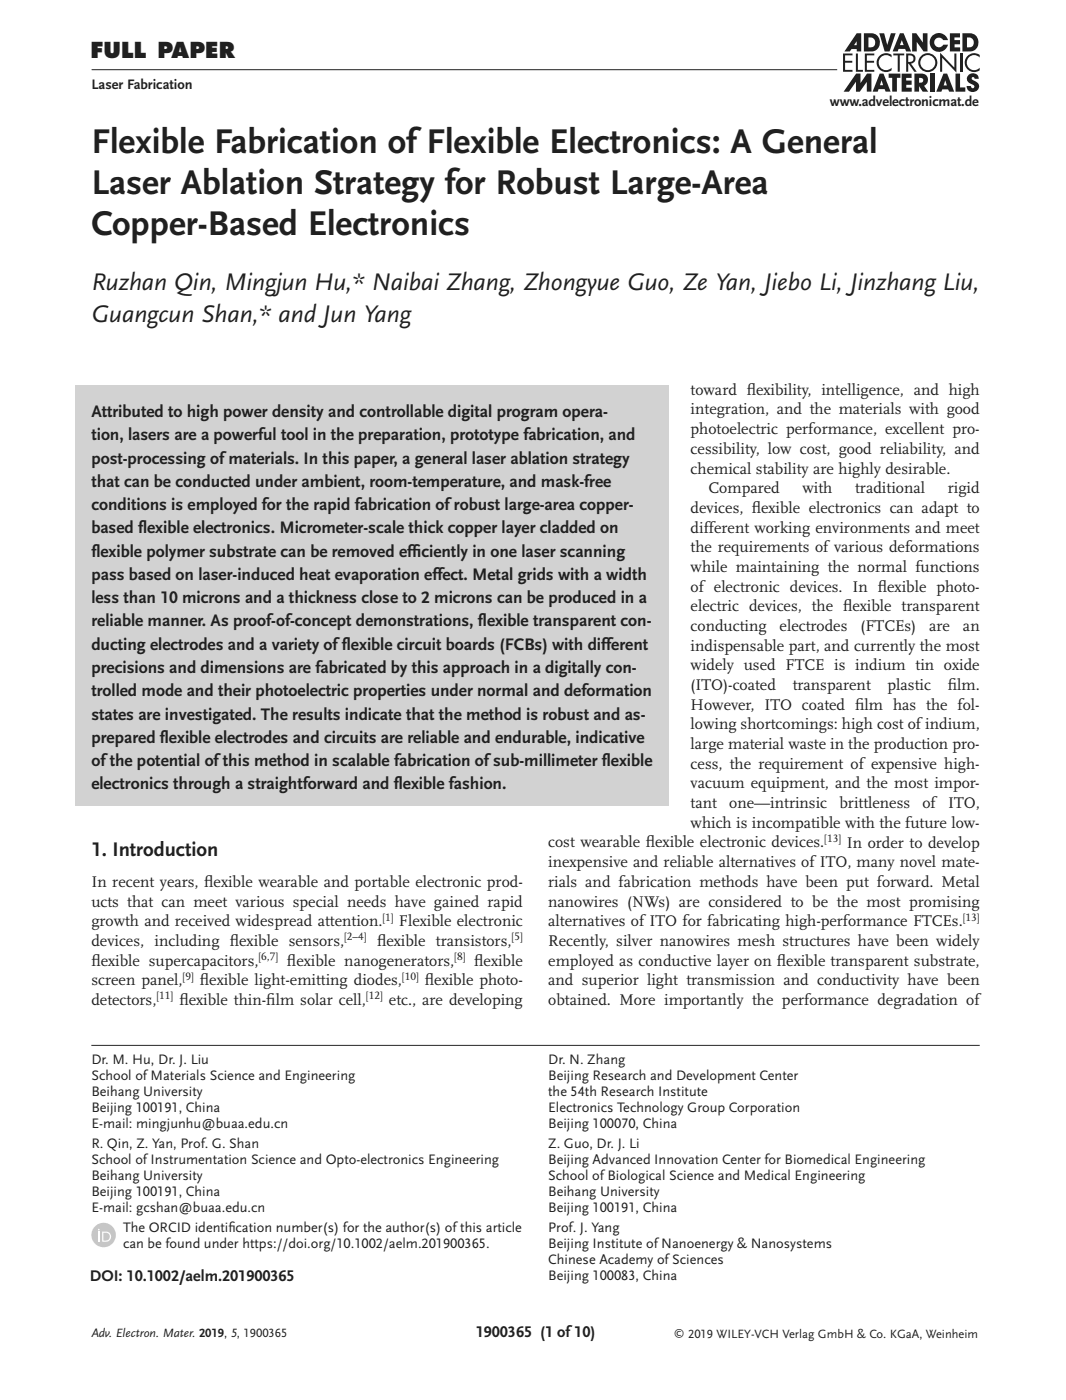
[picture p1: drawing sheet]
<svg xmlns="http://www.w3.org/2000/svg" width="210mm" height="276mm" viewBox="0 0 210 276" stroke-linecap="round" stroke-linejoin="round" font-family="sans-serif">
<defs><g id="words">
<g font-size="7.1" fill="#231f20">
<text x="18" y="30.2">Flexible Fabrication of Flexible Electronics: A General</text>
<text x="18" y="38.3">Laser Ablation Strategy for Robust Large-Area</text>
<text x="18" y="46.4">Copper-Based Electronics</text>
</g>
<g font-size="4.9" fill="#231f20">
<text x="18" y="57.1">Ruzhan Qin, Mingjun Hu,* Naibai Zhang, Zhongyue Guo, Ze Yan, Jiebo Li, Jinzhang Liu,</text>
<text x="18" y="63.5">Guangcun Shan,* and Jun Yang</text>
</g>
<text font-size="4.2" fill="#231f20" x="17.8" y="11.5">Full paper</text>
<text font-size="4.1" fill="#231f20" x="18" y="168.8">1. Introduction</text>
<g font-size="3.4" fill="#231f20">
<text x="18" y="82.2">Attributed to high power density and controllable digital program opera-</text>
<text x="18" y="86.8">tion, lasers are a powerful tool in the preparation, prototype fabrication, and</text>
<text x="18" y="91.4">post-processing of materials. In this paper, a general laser ablation strategy</text>
<text x="18" y="96">that can be conducted under ambient, room-temperature, and mask-free</text>
<text x="18" y="100.6">conditions is employed for the rapid fabrication of robust large-area copper-</text>
<text x="18" y="105.2">based f</text>
<text x="27.2" y="105.2">lexible electronics. Micrometer-scale thick copper layer cladded on</text>
<text x="18" y="109.8">f</text>
<text x="18" y="109.8">lexible polymer substrate can be removed eff</text>
<text x="81.2" y="109.8">iciently in one laser scanning</text>
<text x="18" y="114.3">pass based on laser-induced heat evaporation effect. Metal grids with a width</text>
<text x="18" y="118.9">less than 10 microns and a thickness close to 2 microns can be produced in a</text>
<text x="18" y="123.5">reliable manner. As proof-of-concept demonstrations, f</text>
<text x="94.2" y="123.5">lexible transparent con-</text>
<text x="18" y="128.1">ducting electrodes and a variety of f</text>
<text x="67.4" y="128.1">lexible circuit boards (FCBs) with different</text>
<text x="18" y="132.7">precisions and dimensions are fabricated by this approach in a digitally con-</text>
<text x="18" y="137.3">trolled mode and their photoelectric properties under normal and deformation</text>
<text x="18" y="141.8">states are investigated. The results indicate that the method is robust and as-</text>
<text x="18" y="146.4">prepared f</text>
<text x="31.5" y="146.4">lexible electrodes and circuits are reliable and endurable, indicative</text>
<text x="18" y="151">of the potential of this method in scalable fabrication of sub-millimeter f</text>
<text x="18" y="155.6">electronics through a straightforward and f</text>
<text x="77.6" y="155.6">lexible fashion.</text>
<text x="118.6" y="151">lexible</text>
</g>
<g font-size="3.2" fill="#231f20">
<text x="136.1" y="77.8">toward f</text>
<text x="147.1" y="77.8">lexibility, intelligence, and high</text>
<text x="136.1" y="81.7">integration, and the materials with good</text>
<text x="136.1" y="85.6">photoelectric performance, excellent pro-</text>
<text x="136.1" y="89.5">cessibility, low cost, good reliability, and</text>
<text x="136.1" y="93.4">chemical stability are highly desirable.</text>
<text x="136.1" y="101.1">devices, f</text>
<text x="139.6" y="97.2">Compared</text>
<text x="148.1" y="101.1">lexible electronics can adapt to</text>
<text x="158.1" y="97.2">with</text>
<text x="168.5" y="97.2">traditional</text>
<text x="186.7" y="97.2">rigid</text>
<text x="136.1" y="105">different working environments and meet</text>
<text x="136.1" y="108.9">the requirements of various deformations</text>
<text x="136.1" y="112.8">while maintaining the normal functions</text>
<text x="136.1" y="116.6">of electronic devices. In f</text>
<text x="172.9" y="116.6">lexible photo-</text>
<text x="136.1" y="120.5">electric devices, the f</text>
<text x="136.1" y="124.4">conducting</text>
<text x="153.6" y="124.4">electrodes</text>
<text x="166.1" y="120.5">lexible transparent</text>
<text x="169.5" y="124.4">(FTCEs)</text>
<text x="183" y="124.4">are</text>
<text x="189.7" y="124.4">an</text>
<text x="136.1" y="128.3">indispensable part, and currently the most</text>
<text x="136.1" y="132.1">widely used FTCE is indium tin oxide</text>
<text x="136.1" y="136">(ITO)-coated</text>
<text x="156.2" y="136">transparent</text>
<text x="174.9" y="136">plastic</text>
<text x="186.7" y="136">f</text>
<text x="186.7" y="136">ilm.</text>
<text x="136.1" y="139.9">However, ITO coated f</text>
<text x="136.1" y="143.8">lowing shortcomings: high cost of indium,</text>
<text x="168.5" y="139.9">ilm has the fol-</text>
<text x="136.1" y="147.7">large material waste in the production pro-</text>
<text x="136.1" y="151.5">cess, the requirement of expensive high-</text>
<text x="136.1" y="155.4">vacuum equipment, and the most impor-</text>
<text x="136.1" y="159.3">tant</text>
<text x="143.7" y="159.3">one—intrinsic</text>
<text x="165.4" y="159.3">brittleness</text>
<text x="181.7" y="159.3">of ITO,</text>
<text x="108" y="167.1">cost wearable f</text>
<text x="127.2" y="167.1">lexible electronic devices.</text>
<text x="136.1" y="163.2">which is incompatible with the future low-</text>
<text x="166.8" y="167.1">In order to develop</text>
<text x="108" y="171">inexpensive and reliable alternatives of ITO, many novel mate-</text>
<text x="18" y="174.8">In recent years, f</text>
<text x="18" y="178.7">ucts that can meet various special needs have gained rapid</text>
<text x="40.2" y="174.8">lexible wearable and portable electronic prod-</text>
<text x="108" y="174.8">rials and fabrication methods have been put forward. Metal</text>
<text x="108" y="178.7">nanowires (NWs) are considered to be the most promising</text>
<text x="18" y="182.6">growth and received widespread attention.</text>
<text x="78.6" y="182.6">Flexible electronic</text>
<text x="108" y="182.6">alternatives of ITO for fabricating high-performance FTCEs.</text>
<text x="18" y="190.4">f</text>
<text x="18" y="190.4">lexible supercapacitors,</text>
<text x="18" y="186.5">devices, including f</text>
<text x="45.3" y="186.5">lexible sensors,</text>
<text x="56.5" y="190.4">f</text>
<text x="56.5" y="190.4">lexible nanogenerators,</text>
<text x="74.3" y="186.5">f</text>
<text x="74.3" y="186.5">lexible transistors,</text>
<text x="93.4" y="190.4">f</text>
<text x="93.4" y="190.4">lexible</text>
<text x="108" y="186.5">Recently, silver nanowires mesh structures have been widely</text>
<text x="108" y="190.4">employed as conductive layer on f</text>
<text x="153" y="190.4">lexible transparent substrate,</text>
<text x="18" y="194.2">screen panel,</text>
<text x="39.4" y="194.2">f</text>
<text x="39.4" y="194.2">lexible light-emitting diodes,</text>
<text x="83.7" y="194.2">f</text>
<text x="83.7" y="194.2">lexible photo-</text>
<text x="108" y="194.2">and superior light transmission and conductivity have been</text>
<text x="18" y="198.1">detectors,</text>
<text x="35.3" y="198.1">f</text>
<text x="35.3" y="198.1">lexible thin-f</text>
<text x="52.5" y="198.1">ilm solar cell,</text>
<text x="76.6" y="198.1">etc., are developing</text>
<text x="108" y="198.1">obtained. More importantly the performance degradation of</text>
<text x="17.7" y="252.5">DOI: 10.1002/aelm.201900365</text>
<text x="93.7" y="263.7">1900365 (1 of 10)</text>
</g>
<g font-size="2.8" fill="#231f20">
<text x="18" y="17.6">Laser Fabrication</text>
<text x="163.5" y="21">www.advelectronicmat.de</text>
<text x="18" y="209.7">Dr. M. Hu, Dr. J. Liu</text>
<text x="108" y="209.7">Dr. N. Zhang</text>
<text x="18" y="212.9">School of Materials Science and Engineering</text>
<text x="108" y="212.9">Beijing Research and Development Center</text>
<text x="18" y="216.1">Beihang University</text>
<text x="18" y="219.2">Beijing 100191, China</text>
<text x="108" y="216.1">the 54th Research Institute</text>
<text x="108" y="219.2">Electronics Technology Group Corporation</text>
<text x="18" y="222.4">E-mail: mingjunhu@buaa.edu.cn</text>
<text x="18" y="226.3">R. Qin, Z. Yan, Prof. G. Shan</text>
<text x="108" y="222.4">Beijing 100070, China</text>
<text x="108" y="226.3">Z. Guo, Dr. J. Li</text>
<text x="18" y="229.5">School of Instrumentation Science and Opto-electronics Engineering</text>
<text x="18" y="232.6">Beihang University</text>
<text x="108" y="229.5">Beijing Advanced Innovation Center for Biomedical Engineering</text>
<text x="108" y="232.6">School of Biological Science and Medical Engineering</text>
<text x="18" y="235.8">Beijing 100191, China</text>
<text x="18" y="239">E-mail: gcshan@buaa.edu.cn</text>
<text x="108" y="235.8">Beihang University</text>
<text x="108" y="239">Beijing 100191, China</text>
<text x="24.2" y="242.9">The ORCID identif</text>
<text x="45" y="242.9">ication number(s) for the author(s) of this article</text>
<text x="108" y="242.9">Prof. J. Yang</text>
<text x="24.2" y="246.1">can be found under https://doi.org/10.1002/aelm.201900365.</text>
<text x="108" y="246">Beijing Institute of Nanoenergy &amp; Nanosystems</text>
<text x="108" y="249.2">Chinese Academy of Sciences</text>
<text x="108" y="252.4">Beijing 100083, China</text>
</g>
<g font-size="2.5" fill="#231f20">
<text x="18" y="263.6">Adv. Electron. Mater. 2019, 5, 1900365</text>
<text x="135.6" y="263.7">2019 WILEY-VCH Verlag GmbH &amp; Co. KGaA, Weinheim</text>
</g>
<g font-size="2.2" fill="#231f20">
<text x="162.4" y="166">[13]</text>
<text x="67.8" y="185.4">[2–4]</text>
<text x="75.3" y="181.5">[1]</text>
<text x="100.8" y="185.4">[5]</text>
<text x="189.7" y="181.5">[13]</text>
<text x="50.9" y="189.3">[6,7]</text>
<text x="89.5" y="189.3">[8]</text>
<text x="30.8" y="197">[11]</text>
<text x="36" y="193.1">[9]</text>
<text x="72.1" y="197">[12]</text>
<text x="79.2" y="193.1">[10]</text>
</g>
<text font-size="2.1" fill="#231f20" x="132.7" y="263.3">©</text>
</g></defs>
<path d="M18 13.7h146.9" fill="none" stroke="#231f20" stroke-width=".2"/>
<g fill="#231f20">
<path d="M183.8 7a1.84 1.84 0 0 1 3 .9h-1a.98 .98 0 0 0-1.5-.2 .98 .98 0 0 0 .2 1.5 .98 .98 0 0 0 1.4-.4h.9a1.85 1.85 0 0 1-2.8 1.2 1.85 1.85 0 0 1-.2-3z" fill-rule="evenodd"/>
<path d="M168.6 14.5h.9v1.9l1.3-1.9h.9v3.6h-.9v-1.9l-1.4 1.9h-.8v-2l-1.4 2h-1z" fill-rule="evenodd"/>
<path d="M179.7 6.6h.8l1.3 1.8v-1.8h.9v3.5h-.8l-1.3-1.8v1.8h-.9z" fill-rule="evenodd"/>
<path d="M171.1 7.4v1.9a1.03 1.03 0 0 0 1.3-.9 1.03 1.03 0 0 0-1.3-1zM170.2 6.6a3.3 3.3 0 0 1 2.7 .5 1.88 1.88 0 0 1 .2 2.3 1.88 1.88 0 0 1-2.2 .7h-.7z" fill-rule="evenodd"/>
<path d="M190.5 7.4v1.9a1.03 1.03 0 0 0 1.3-.9 1.03 1.03 0 0 0-1.3-1zM189.6 6.6h.1a3.1 3.1 0 0 1 2.7 .6 1.88 1.88 0 0 1 .1 2.2 1.88 1.88 0 0 1-2.1 .7h-.8z" fill-rule="evenodd"/>
<path d="M181.1 15.4v.9a.54 .54 0 0 0 .8-.5 .54 .54 0 0 0-.8-.4zM180.1 14.5h.1a3.2 3.2 0 0 1 2.3 .4 1.29 1.29 0 0 1-.5 2l.9 1.2h-.2a.98 .98 0 0 1-1.4-.8l-.2-.3v1.1h-1z" fill-rule="evenodd"/>
<path d="M168.8 8.1l-.6 .8h.6zM168.7 6.6h1v3.5h-.9v-.4h-.4a.7 .7 0 0 0-1 .4h-1z" fill-rule="evenodd"/>
<path d="M177.7 7.9l-.4 1h.7zM177.3 6.6h.7l1.5 3.5h-.5a.51 .51 0 0 1-.7-.5h-1.2l-.3 .5h-1z" fill-rule="evenodd"/>
<path d="M186.2 15.8l-.3 1h.6zM185.9 14.5h.7l1.4 3.6h-.4a.59 .59 0 0 1-.9-.5h-.5a.52 .52 0 0 0-.8 .5h-1z" fill-rule="evenodd"/>
<path d="M173.7 15.8l-.3 1h.6zM173.3 14.5l.8 .1 1.3 3.5h-.4a.55 .55 0 0 1-.8-.5h-.5a.53 .53 0 0 0-.6 0 .53 .53 0 0 0-.2 .5h-1z" fill-rule="evenodd"/>
<path d="M187.1 6.6h2v.8h-1.1v.5h1.1v.8h-1v.6h1v.8h-2z" fill-rule="evenodd"/>
<path d="M173.2 6.6h1l.6 2.3 .7-2.3h.9l-1.2 3.5h-.9z" fill-rule="evenodd"/>
<path d="M177.6 14.5h2v.9h-1.1v.5h1.1v.8h-1.1v.6h1.1v.8h-2z" fill-rule="evenodd"/>
<path d="M190.7 14.9a1.11 1.11 0 0 1 1.3-.5 1.11 1.11 0 0 1 .8 1.1 .7 .7 0 0 1-1.1-.3l-.3 .1 .1 .4a1.98 1.98 0 0 1 1.4 1.4 1.24 1.24 0 0 1-1.3 1 1.24 1.24 0 0 1-1.2-1.1h.9a.37 .37 0 0 0 .3 .4 .37 .37 0 0 0 .4-.3 .37 .37 0 0 0-.4-.4 1.18 1.18 0 0 1-.9-1.8z" fill-rule="evenodd"/>
<path d="M175.1 14.5h2.3v.8h-.7v2.8h-.9v-2.8h-.7z" fill-rule="evenodd"/>
<path d="M185.2 10.4l2.8 2.9v-2.8h.4v3.8l-2.8-2.9v2.7h-.4z" fill-rule="evenodd"/>
<path d="M181.3 12.4a1.5 1.5 0 0 0 3 0 1.5 1.5 0 0 0-3 0zM180.9 12.4a1.87 1.87 0 0 1 3.7 0 1.87 1.87 0 0 1-3.7 0z" fill-rule="evenodd"/>
<path d="M188.2 14.5h.9v2.7h1.1v.9h-2z" fill-rule="evenodd"/>
<path d="M178.9 10.9v1.3a.72 .72 0 0 0 1.1-.6 .72 .72 0 0 0-1.1-.7zM178.5 10.5a1.71 1.71 0 0 1 1.8 .6 1 1 0 0 1-.8 1.4l1.1 1.7-.5-.1-1.2-1.5v1.5h-.4z" fill-rule="evenodd"/>
<path d="M183.2 14.5h1v3.6h-1z" fill-rule="evenodd"/>
<path d="M166.1 10.5h1.8v.4h-1.4v1.1h1.4v.4h-1.4v1.4h1.4v.3h-1.8z" fill-rule="evenodd"/>
<path d="M170.4 10.5h1.8v.4h-1.4v1.1h1.4v.4h-1.4v1.4h1.4v.3h-1.8z" fill-rule="evenodd"/>
<path d="M173.1 11.1a1.75 1.75 0 0 1 2.5-.2v.4a1.48 1.48 0 0 0-2.1 0 1.48 1.48 0 0 0 0 2.1 1.48 1.48 0 0 0 2.1 0v.4a1.84 1.84 0 0 1-2.4-.2 1.84 1.84 0 0 1-.1-2.5z" fill-rule="evenodd"/>
<path d="M190.6 11.1a1.76 1.76 0 0 1 2.4-.2v.4a1.48 1.48 0 0 0-2.1 0 1.48 1.48 0 0 0 0 2.1 1.48 1.48 0 0 0 2.1 0v.3a1.73 1.73 0 0 1-1.9 .4 1.73 1.73 0 0 1-1.1-1.6 1.8 1.8 0 0 1 .6-1.4z" fill-rule="evenodd"/>
<path d="M176 10.5h2.1v.4h-.8v3.2h-.4v-3.2h-.9z" fill-rule="evenodd"/>
<path d="M168.6 10.5h.4v3.3h1v.3h-1.4z" fill-rule="evenodd"/>
</g>
<path d="M189.3 10.5v3.6" fill="none" stroke="#231f20" stroke-width=".4"/>
<path d="M14.8 75.8h117v83h-117z" fill="#d1d2d4"/>
<path d="M18 206.1h175" fill="none" stroke="#231f20" stroke-width=".2"/>
<circle cx="20.4" cy="243.5" r="2.41" fill="#c7c8ca"/>
<g fill="#fff">
<path d="M19.3 242.8h.3v2h-.3z"/>
<path d="M20.4 243v1.6a.87 .87 0 0 0 1.1-.3 .87 .87 0 0 0-.1-1.1zM20.1 242.8a1.42 1.42 0 0 1 1.7 .5 1 1 0 0 1-.9 1.5h-.8z"/>
<circle cx="19.5" cy="242.4" r=".16"/>
</g>
<use href="#words"/>
</svg>
